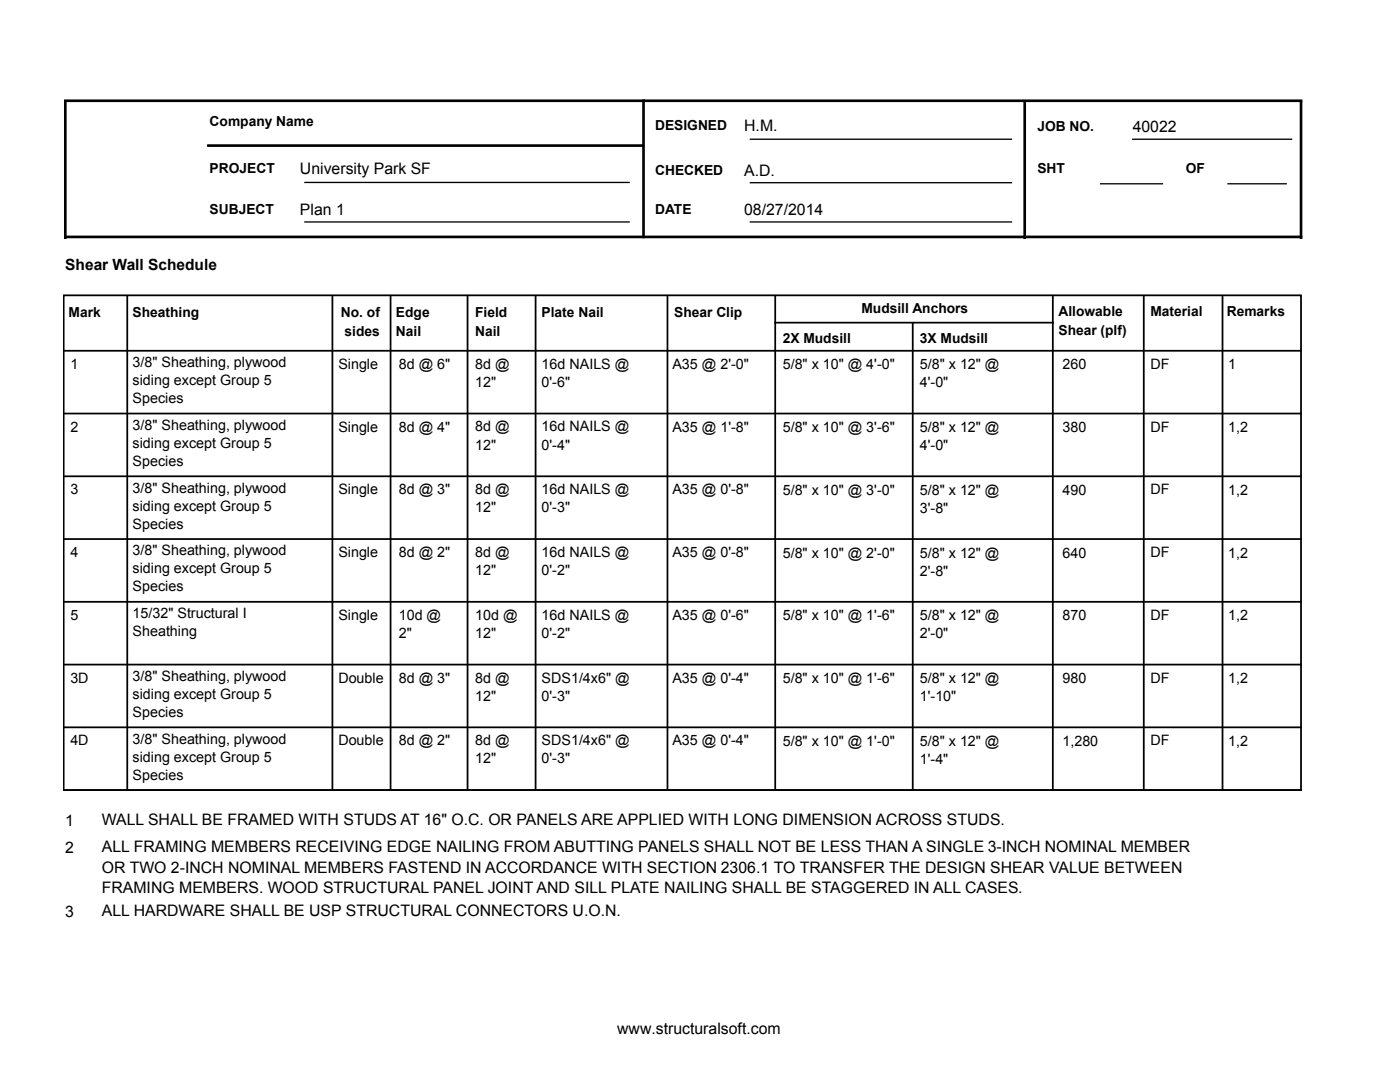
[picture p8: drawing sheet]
<svg xmlns="http://www.w3.org/2000/svg" width="279mm" height="216mm" viewBox="0 0 279 216" stroke-linecap="round" stroke-linejoin="round" font-family="sans-serif">
<defs><g id="words">
<g font-size="3.2">
<text x="148.5" y="26.2">H.M.</text>
<text x="226.1" y="26.4">40022</text>
<text x="59.9" y="34.8">University Park SF</text>
<text x="148.5" y="35">A.D.</text>
<text x="59.9" y="43">Plan 1</text>
<text x="148.5" y="43">08/27/2014</text>
<text x="13" y="164.8">1</text>
<text x="20.3" y="164.7">WALL SHALL BE FRAMED WITH STUDS AT 16&quot; O.C. OR PANELS ARE APPLIED WITH LONG DIMENSION ACROSS STUDS.</text>
<text x="13" y="170.3">2</text>
<text x="20.3" y="170.1">ALL FRAMING MEMBERS RECEIVING EDGE NAILING FROM ABUTTING PANELS SHALL NOT BE LESS THAN A SINGLE 3-INCH NOMINAL MEMBER</text>
<text x="20.3" y="174.1">OR TWO 2-INCH NOMINAL MEMBERS FASTEND IN ACCORDANCE WITH SECTION 2306.1 TO TRANSFER THE DESIGN SHEAR VALUE BETWEEN</text>
<text x="20.3" y="178.1">FRAMING MEMBERS. WOOD STRUCTURAL PANEL JOINT AND SILL PLATE NAILING SHALL BE STAGGERED IN ALL CASES.</text>
<text x="13" y="182.9">3</text>
<text x="20.3" y="182.7">ALL HARDWARE SHALL BE USP STRUCTURAL CONNECTORS U.O.N.</text>
<text x="123.2" y="206.2">www.structuralsoft.com</text>
</g>
<text font-size="3.1" x="13" y="53.8">Shear Wall Schedule</text>
<g font-size="2.9">
<text x="14" y="73.6">1</text>
<text x="26.5" y="73.3">3/8&quot; Sheathing, plywood</text>
<text x="26.5" y="76.9">siding except Group 5</text>
<text x="67.5" y="73.6">Single</text>
<text x="79.6" y="73.6">8d @ 6&quot;</text>
<text x="94.8" y="73.6">8d @</text>
<text x="94.8" y="77.2">12&quot;</text>
<text x="108.1" y="73.6">16d NAILS @</text>
<text x="108.1" y="77.2">0'-6&quot;</text>
<text x="134.2" y="73.6">A35 @ 2'-0&quot;</text>
<text x="156.2" y="73.7">5/8&quot; x 10&quot; @ 4'-0&quot;</text>
<text x="183.6" y="73.7">5/8&quot; x 12&quot; @</text>
<text x="183.6" y="77.3">4'-0&quot;</text>
<text x="212" y="73.7">260</text>
<text x="229.6" y="73.6">DF</text>
<text x="245.1" y="73.7">1</text>
<text x="26.5" y="80.5">Species</text>
<text x="14" y="86.1">2</text>
<text x="26.5" y="85.8">3/8&quot; Sheathing, plywood</text>
<text x="26.5" y="89.4">siding except Group 5</text>
<text x="67.5" y="86.1">Single</text>
<text x="79.6" y="86.1">8d @ 4&quot;</text>
<text x="94.8" y="86.1">8d @</text>
<text x="94.8" y="89.7">12&quot;</text>
<text x="108.1" y="86.1">16d NAILS @</text>
<text x="108.1" y="89.7">0'-4&quot;</text>
<text x="134.2" y="86.1">A35 @ 1'-8&quot;</text>
<text x="156.2" y="86.2">5/8&quot; x 10&quot; @ 3'-6&quot;</text>
<text x="183.6" y="86.2">5/8&quot; x 12&quot; @</text>
<text x="183.6" y="89.8">4'-0&quot;</text>
<text x="212" y="86.2">380</text>
<text x="229.6" y="86.1">DF</text>
<text x="245.1" y="86.2">1,2</text>
<text x="26.5" y="93">Species</text>
<text x="14" y="98.6">3</text>
<text x="26.5" y="98.3">3/8&quot; Sheathing, plywood</text>
<text x="26.5" y="101.9">siding except Group 5</text>
<text x="67.5" y="98.6">Single</text>
<text x="79.6" y="98.6">8d @ 3&quot;</text>
<text x="94.8" y="98.6">8d @</text>
<text x="108.1" y="98.6">16d NAILS @</text>
<text x="134.2" y="98.6">A35 @ 0'-8&quot;</text>
<text x="156.2" y="98.7">5/8&quot; x 10&quot; @ 3'-0&quot;</text>
<text x="183.6" y="98.7">5/8&quot; x 12&quot; @</text>
<text x="212" y="98.7">490</text>
<text x="229.6" y="98.6">DF</text>
<text x="245.1" y="98.7">1,2</text>
<text x="26.5" y="105.5">Species</text>
<text x="94.8" y="102.2">12&quot;</text>
<text x="108.1" y="102.2">0'-3&quot;</text>
<text x="183.6" y="102.3">3'-8&quot;</text>
<text x="14" y="111.2">4</text>
<text x="26.5" y="110.8">3/8&quot; Sheathing, plywood</text>
<text x="67.5" y="111.2">Single</text>
<text x="79.6" y="111.2">8d @ 2&quot;</text>
<text x="94.8" y="111.1">8d @</text>
<text x="108.1" y="111.1">16d NAILS @</text>
<text x="134.2" y="111.2">A35 @ 0'-8&quot;</text>
<text x="156.2" y="111.3">5/8&quot; x 10&quot; @ 2'-0&quot;</text>
<text x="183.6" y="111.2">5/8&quot; x 12&quot; @</text>
<text x="212" y="111.3">640</text>
<text x="229.6" y="111.2">DF</text>
<text x="245.1" y="111.3">1,2</text>
<text x="26.5" y="114.4">siding except Group 5</text>
<text x="26.5" y="118">Species</text>
<text x="94.8" y="114.7">12&quot;</text>
<text x="108.1" y="114.7">0'-2&quot;</text>
<text x="183.6" y="114.8">2'-8&quot;</text>
<text x="14" y="123.7">5</text>
<text x="26.5" y="123.3">15/32&quot; Structural I</text>
<text x="67.5" y="123.7">Single</text>
<text x="79.6" y="123.7">10d @</text>
<text x="94.8" y="123.7">10d @</text>
<text x="108.1" y="123.7">16d NAILS @</text>
<text x="134.2" y="123.7">A35 @ 0'-6&quot;</text>
<text x="156.2" y="123.8">5/8&quot; x 10&quot; @ 1'-6&quot;</text>
<text x="183.6" y="123.8">5/8&quot; x 12&quot; @</text>
<text x="212" y="123.8">870</text>
<text x="229.6" y="123.7">DF</text>
<text x="245.1" y="123.8">1,2</text>
<text x="26.5" y="126.9">Sheathing</text>
<text x="79.6" y="127.3">2&quot;</text>
<text x="94.8" y="127.3">12&quot;</text>
<text x="108.1" y="127.3">0'-2&quot;</text>
<text x="183.6" y="127.4">2'-0&quot;</text>
<text x="14" y="136.2">3D</text>
<text x="26.5" y="135.9">3/8&quot; Sheathing, plywood</text>
<text x="67.5" y="136.2">Double</text>
<text x="79.6" y="136.2">8d @ 3&quot;</text>
<text x="94.8" y="136.2">8d @</text>
<text x="108.1" y="136.2">SDS1/4x6&quot; @</text>
<text x="134.2" y="136.2">A35 @ 0'-4&quot;</text>
<text x="156.2" y="136.3">5/8&quot; x 10&quot; @ 1'-6&quot;</text>
<text x="183.6" y="136.3">5/8&quot; x 12&quot; @</text>
<text x="212" y="136.3">980</text>
<text x="229.6" y="136.2">DF</text>
<text x="245.1" y="136.3">1,2</text>
<text x="26.5" y="139.5">siding except Group 5</text>
<text x="26.5" y="143.1">Species</text>
<text x="94.8" y="139.8">12&quot;</text>
<text x="108.1" y="139.8">0'-3&quot;</text>
<text x="183.6" y="139.9">1'-10&quot;</text>
<text x="14" y="148.7">4D</text>
<text x="26.5" y="148.4">3/8&quot; Sheathing, plywood</text>
<text x="67.5" y="148.7">Double</text>
<text x="79.6" y="148.7">8d @ 2&quot;</text>
<text x="94.8" y="148.7">8d @</text>
<text x="108.1" y="148.7">SDS1/4x6&quot; @</text>
<text x="134.2" y="148.7">A35 @ 0'-4&quot;</text>
<text x="156.2" y="148.8">5/8&quot; x 10&quot; @ 1'-0&quot;</text>
<text x="183.6" y="148.8">5/8&quot; x 12&quot; @</text>
<text x="212" y="148.8">1,280</text>
<text x="229.6" y="148.7">DF</text>
<text x="245.1" y="148.8">1,2</text>
<text x="26.5" y="152">siding except Group 5</text>
<text x="26.5" y="155.6">Species</text>
<text x="94.8" y="152.3">12&quot;</text>
<text x="108.1" y="152.3">0'-3&quot;</text>
<text x="183.6" y="152.4">1'-4&quot;</text>
</g>
<g font-size="2.8">
<text x="41.8" y="25.2">Company Name</text>
<text x="130.7" y="26">DESIGNED</text>
<text x="207" y="26.2">JOB NO.</text>
<text x="41.8" y="34.6">PROJECT</text>
<text x="130.7" y="34.9">CHECKED</text>
<text x="207" y="34.6">SHT</text>
<text x="236.7" y="34.6">OF</text>
<text x="41.8" y="42.8">SUBJECT</text>
<text x="130.7" y="42.8">DATE</text>
<text x="13.7" y="63.2">Mark</text>
<text x="26.5" y="63.2">Sheathing</text>
<text x="68" y="63.2">No. of</text>
<text x="79" y="63.2">Edge</text>
<text x="94.8" y="63.2">Field</text>
<text x="108.1" y="63.3">Plate Nail</text>
<text x="134.5" y="63.3">Shear Clip</text>
<text x="171.9" y="62.4">Mudsill Anchors</text>
<text x="211.2" y="63">Allowable</text>
<text x="229.6" y="63">Material</text>
<text x="244.8" y="63">Remarks</text>
<text x="68.8" y="67">sides</text>
<text x="79" y="67">Nail</text>
<text x="94.8" y="67">Nail</text>
<text x="156.2" y="68.4">2X Mudsill</text>
<text x="183.6" y="68.4">3X Mudsill</text>
<text x="211.2" y="66.8">Shear (plf)</text>
</g>
</g></defs>
<path d="M13 20.4v27.2M13 20.1h246.6M41.6 29.1h86.7M128.4 20.1v27.2M204.5 20.3v27.1M259.6 20.3v27.3M13 47.3h246.6" fill="none" stroke="#000" stroke-width=".53"/>
<path d="M60.9 36.4h64.7M149.8 27.8h52.1M149.8 36.5h52.1M219.6 36.7h12.4M226.1 27.8h31.7M245.1 36.7h11.6M60.9 44.3h64.7M149.8 44.3h52.1" fill="none" stroke="#000" stroke-width=".26"/>
<g fill="none" stroke="#000" stroke-width=".35">
<path d="M12.7 58.9h246.9v98.8h-246.9zM25.4 59v98.7M66.3 59v98.7M77.9 59v98.7M93.3 59v98.7M106.9 59v98.7M133.2 59v98.7M154.7 59v98.7M210.1 59v98.7M228.3 59v98.7M244 59v98.7M12.8 70h246.8"/>
<path d="M154.7 64.4h55.4M182.2 64.5v93.2M12.8 95h246.8M12.8 82.5h246.8M12.8 107.6h246.8M12.8 132.6h246.8M12.8 120.1h246.8M12.7 157.7h246.9zM12.8 145.1h246.8"/>
</g>
<use href="#words"/>
</svg>
